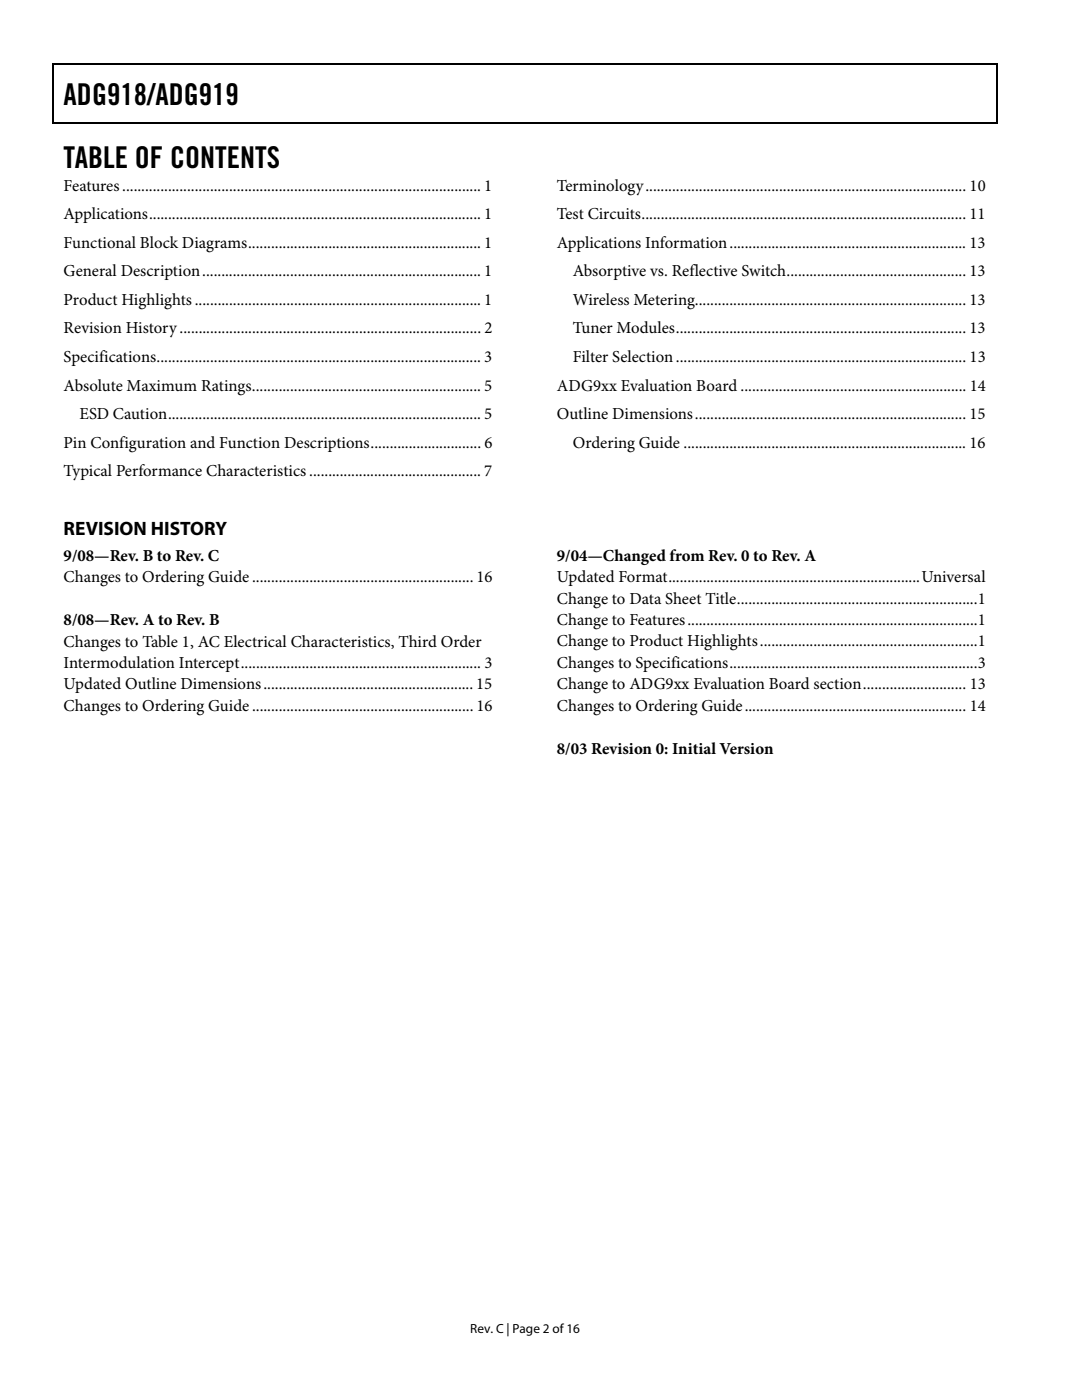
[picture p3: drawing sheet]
<svg xmlns="http://www.w3.org/2000/svg" width="216mm" height="279mm" viewBox="0 0 216 279" stroke-linecap="round" stroke-linejoin="round" font-family="sans-serif">
<defs><g id="words">
<g font-size="6">
<text x="12.7" y="21">ADG918/ADG919</text>
<text x="12.7" y="33.6">TABLE OF CONTENTS</text>
</g>
<text font-size="3.9" x="12.7" y="106.8">REVISION HISTORY</text>
<g font-size="3.3">
<text x="12.7" y="38.1">Features .............................................................................................. 1</text>
<text x="111.1" y="38.1">Terminology .................................................................................... 10</text>
<text x="12.7" y="43.8">Applications ....................................................................................... 1</text>
<text x="111.1" y="43.8">Test Circuits ..................................................................................... 11</text>
<text x="12.7" y="49.5">Functional Block Diagrams ............................................................. 1</text>
<text x="111.1" y="49.5">Applications Information .............................................................. 13</text>
<text x="12.7" y="55.2">General Description ......................................................................... 1</text>
<text x="114.3" y="55.2">Absorptive vs. Reflective Switch ............................................... 13</text>
<text x="12.7" y="60.9">Product Highlights ........................................................................... 1</text>
<text x="114.3" y="60.9">Wireless Metering....................................................................... 13</text>
<text x="12.7" y="66.5">Revision History ............................................................................... 2</text>
<text x="114.3" y="66.5">Tuner Modules ............................................................................ 13</text>
<text x="12.7" y="72.2">Specifications ..................................................................................... 3</text>
<text x="12.7" y="77.9">Absolute Maximum Ratings ............................................................ 5</text>
<text x="111.1" y="77.9">ADG9xx Evaluation Board ........................................................... 14</text>
<text x="114.3" y="72.2">Filter Selection ............................................................................ 13</text>
<text x="15.9" y="83.6">ESD Caution .................................................................................. 5</text>
<text x="111.1" y="83.6">Outline Dimensions ....................................................................... 15</text>
<text x="12.7" y="89.3">Pin Configuration and Function Descriptions ............................. 6</text>
<text x="114.3" y="89.3">Ordering Guide .......................................................................... 16</text>
<text x="12.7" y="95">Typical Performance Characteristics ............................................. 7</text>
<text x="12.7" y="111.9">9/08—Rev. B to Rev. C</text>
<text x="111.1" y="111.9">9/04—Changed from Rev. 0 to Rev. A</text>
<text x="12.7" y="116.2">Changes to Ordering Guide .......................................................... 16</text>
<text x="111.1" y="116.2">Updated Format .................................................................. Universal</text>
<text x="12.7" y="124.8">8/08—Rev. A to Rev. B</text>
<text x="111.1" y="120.5">Change to Data Sheet Title ............................................................... 1</text>
<text x="111.1" y="124.7">Change to Features ............................................................................ 1</text>
<text x="12.7" y="129">Changes to Table 1, AC Electrical Characteristics, Third Order</text>
<text x="111.1" y="129">Change to Product Highlights ......................................................... 1</text>
<text x="12.7" y="133.3">Intermodulation Intercept ............................................................... 3</text>
<text x="12.7" y="137.6">Updated Outline Dimensions ....................................................... 15</text>
<text x="111.1" y="133.3">Changes to Specifications ................................................................. 3</text>
<text x="111.1" y="137.6">Change to ADG9xx Evaluation Board section ........................... 13</text>
<text x="12.7" y="141.9">Changes to Ordering Guide .......................................................... 16</text>
<text x="111.1" y="141.9">Changes to Ordering Guide .......................................................... 14</text>
<text x="111.1" y="150.4">8/03 Revision 0: Initial Version</text>
</g>
<text font-size="2.6" x="93.8" y="266">Rev. C | Page 2 of 16</text>
</g></defs>
<path d="M10.5 12.7h.3v1h-.3zM198.8 12.7h.2v1h-.2zM198.8 12.7h.2v.3h-.2zM198.8 24.4h.2v.3h-.2z" fill="#000"/>
<path d="M10.5 12.8h188.3M10.7 13.7v11M198.9 13.7v11M10.5 24.5h188.3" fill="none" stroke="#000" stroke-width=".25"/>
<use href="#words"/>
</svg>
